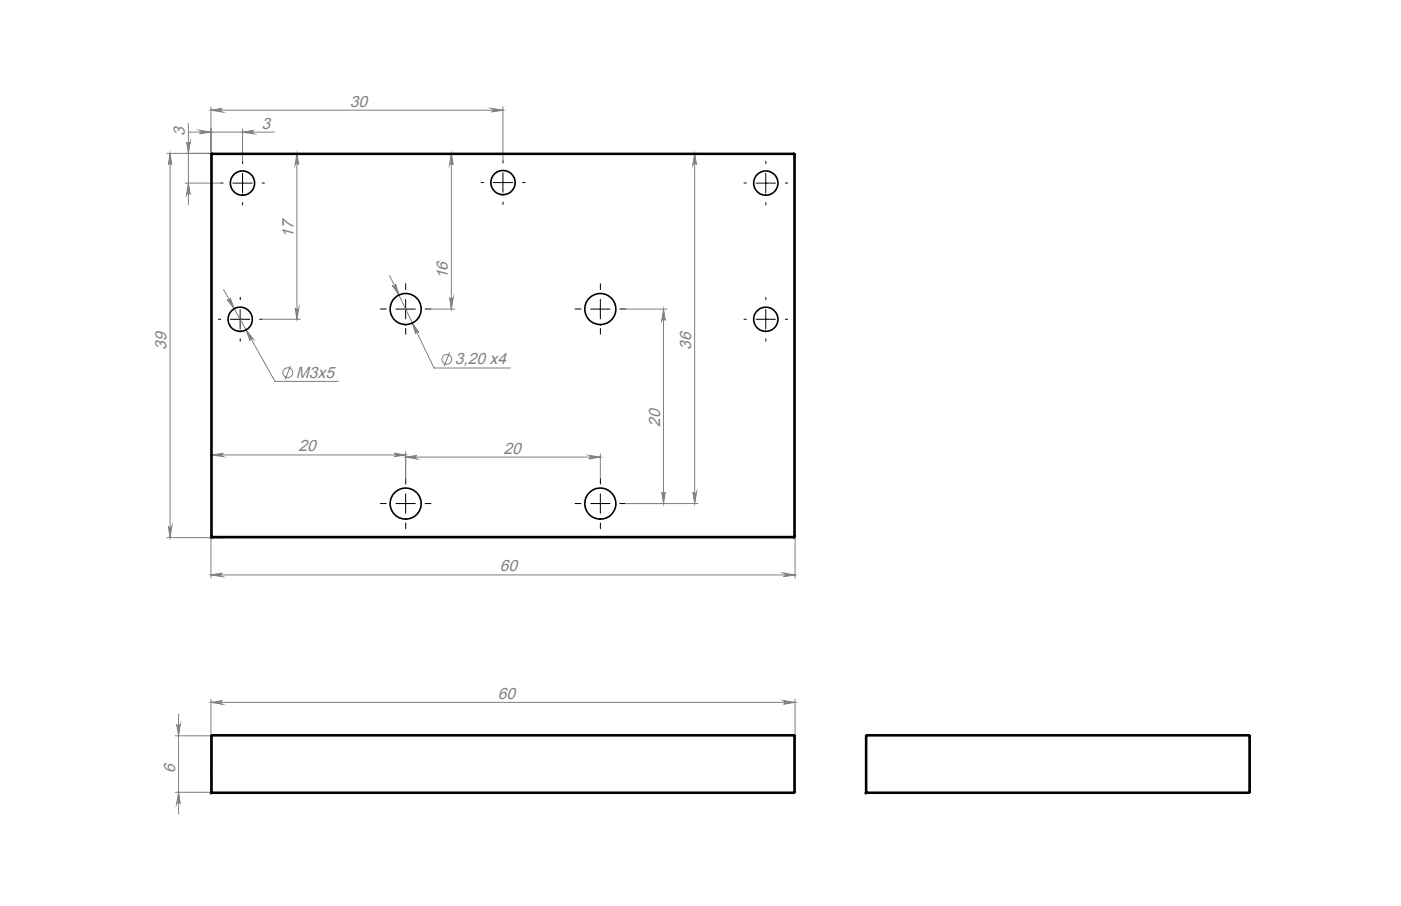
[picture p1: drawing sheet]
<svg xmlns="http://www.w3.org/2000/svg" width="432mm" height="279mm" viewBox="0 0 432 279" stroke-linecap="round" stroke-linejoin="round" font-family="sans-serif">
<defs><g id="words">
<g font-size="5" fill="#808080">
<text x="107.8" y="32.9">30</text>
<text x="80.6" y="39.6">3</text>
<text x="57" y="42.1" transform="rotate(-90 57 42.1)">3</text>
<text x="90.5" y="73.3" transform="rotate(-90 90.5 73.3)">17</text>
<text x="138.1" y="86.1" transform="rotate(-90 138.1 86.1)">16</text>
<text x="51.4" y="108" transform="rotate(-90 51.4 108)">39</text>
<text x="213" y="108" transform="rotate(-90 213 108)">36</text>
<text x="140.2" y="112.4">3,20 x4</text>
<text x="91.2" y="116.5">M3x5</text>
<text x="203.4" y="131.6" transform="rotate(-90 203.4 131.6)">20</text>
<text x="92" y="139.2">20</text>
<text x="155.2" y="139.9">20</text>
<text x="154.1" y="176.2">60</text>
<text x="153.5" y="215.5">60</text>
<text x="54" y="238.5" transform="rotate(-90 54 238.5)">6</text>
</g>
</g></defs>
<g fill="none" stroke="#808080" stroke-width=".31">
<path d="M58.1 38.1v25.1M65 34l3.5-.6a.55 .55 0 0 0-.5 .6 .55 .55 0 0 0 .5 .5zM65 33v14.6M65 34h90M74.8 39.7v10M151.5 33.4l3.5 .6-3.5 .5a.55 .55 0 0 0 .5-.5 .55 .55 0 0 0-.5-.6zM155 33v16.5M51.4 47.3h13.9M52.4 47.3l.6 3.5a.53 .53 0 0 0-.6-.5 .53 .53 0 0 0-.5 .5zM52.4 47.3v118.5M57.1 56.5h10.9M57.5 43.8a.55 .55 0 0 0 .6 .5 .55 .55 0 0 0 .5-.5l-.5 3.5z"/>
<path d="M58.1 56.5l.5 3.5a.55 .55 0 0 0-.5-.5 .55 .55 0 0 0-.6 .5zM58.3 40.7h26.3M61.5 40.2l3.5 .5-3.5 .6a.55 .55 0 0 0 .5-.6 .55 .55 0 0 0-.5-.5zM74.8 40.7l3.4-.5a.55 .55 0 0 0-.5 .5 .55 .55 0 0 0 .5 .6zM91.5 47.3l.6 3.5a.55 .55 0 0 0-.6-.5 .55 .55 0 0 0-.5 .5zM91.5 47.3v51.2M139.1 47.3l.6 3.5a.55 .55 0 0 0-.6-.5 .55 .55 0 0 0-.5 .5zM139.1 47.3v48M214.1 47.3l.6 3.5a.55 .55 0 0 0-.6-.5 .55 .55 0 0 0-.5 .5zM214.1 47.3v108M68.9 89.3l15.8 28.3h19.6M70 92.4a.53 .53 0 0 0 .8 .2 .53 .53 0 0 0 .1-.7l1.3 3.3z"/>
<path d="M80.8 98.5h11.7M91 95a.55 .55 0 0 0 .5 .5 .55 .55 0 0 0 .6-.5l-.6 3.5zM120.1 84.9l13.7 28.6h23.5M120.9 88.1a.55 .55 0 0 0 .7 .2 .55 .55 0 0 0 .3-.7l1 3.4zM127.1 99.6l2 3a.55 .55 0 0 0-.7-.3 .55 .55 0 0 0-.3 .7zM132.8 95.3h7.3M138.6 91.8a.55 .55 0 0 0 .5 .5 .55 .55 0 0 0 .6-.5l-.6 3.5zM192.8 95.3h12.7M204.5 95.3v60M204.5 95.3l.5 3.5a.53 .53 0 0 0-.5-.5 .53 .53 0 0 0-.5 .5zM75.8 101.7l2.2 2.8a.55 .55 0 0 0-.7-.1 .55 .55 0 0 0-.2 .7zM89.6 112.8l-1.8 4.3"/>
<path d="M138.6 108.7l-1.7 4.3M121.5 139.8l3.5 .5-3.5 .5a.53 .53 0 0 0 .5-.5 .53 .53 0 0 0-.5-.5zM125 139.3v8.2M185 140v7.5M65.3 140.3l3.5-.5a.53 .53 0 0 0-.5 .5 .53 .53 0 0 0 .5 .5zM65.3 140.3h59.7M125 141l3.5-.6a.55 .55 0 0 0-.5 .6 .55 .55 0 0 0 .5 .5zM125 141h60M181.5 140.4l3.5 .6-3.5 .5a.55 .55 0 0 0 .5-.5 .55 .55 0 0 0-.5-.6zM204 151.8a.53 .53 0 0 0 .5 .5 .53 .53 0 0 0 .5-.5l-.5 3.5zM213.6 151.8a.55 .55 0 0 0 .5 .5 .55 .55 0 0 0 .6-.5l-.6 3.5zM215.1 155.3h-22.3"/>
<path d="M51.4 165.8h14.1M51.9 162.3a.53 .53 0 0 0 .5 .5 .53 .53 0 0 0 .6-.5l-.6 3.5zM64.7 165.5l.7 .7M65 177.3l3.5-.6a.55 .55 0 0 0-.5 .6 .55 .55 0 0 0 .5 .5zM65 165.3v13M65 177.3h180M65.4 165.5l-.7 .7M241.5 176.7l3.5 .6-3.5 .5a.55 .55 0 0 0 .5-.5 .55 .55 0 0 0-.5-.6zM245 165.5v12.8M65 216.6l3.5-.5a.55 .55 0 0 0-.5 .5 .55 .55 0 0 0 .5 .6zM65 215.6v29.5M65 216.6h180"/>
<path d="M241.5 216.1l3.5 .5-3.5 .6a.55 .55 0 0 0 .5-.6 .55 .55 0 0 0-.5-.5zM245 215.6v28.7M54 226.9h11M54.5 223.4a.55 .55 0 0 0 .5 .5 .55 .55 0 0 0 .6-.5l-.6 3.5zM55 220.2v30.8M54 244.3h11M55 244.3l.6 3.5a.55 .55 0 0 0-.6-.5 .55 .55 0 0 0-.5 .5zM64.5 244.6h1M64.7 244.3l.7 .7M65.4 244.3l-.7 .7M266.3 244.6h1M266.5 244.3l.7 .7"/>
<path d="M266.8 244.1v1M267.2 244.3l-.7 .7"/>
<circle cx="88.7" cy="114.9" r="1.51"/>
<circle cx="137.7" cy="110.8" r="1.51"/>
</g>
<path d="M64.9 165.8h.2zM65 165.8h.1M65 165.8h3.6M68.6 165.8h-.4h.4M65 237.5l.1 .4h-.2zM65 237.5v7.1h3.6M266.8 237.5v.4v-.4M266.8 237.5v7.1M68.2 244.5l.4 .1-.4 .1zM266.8 244.5v.2zM266.8 244.6h.1" fill="none" stroke="#00f" stroke-width=".31"/>
<g fill="none" stroke="#000" stroke-width=".31" stroke-dasharray="15.2 1.3 1.3 1.3">
<path d="M68.8 56.4h-.8M74.8 50.4v-.7M80.8 56.4h.7M149 56.3h-.7M155 50.3v-.8M161 56.3h.8M230 56.4h-.7M236 50.4v-.7M242 56.4h.8M74.8 62.4v.8M155 62.3v.7M236 62.4v.8"/>
<path d="M68 98.4h-.7M74 92.4v-.7M80 98.4h.8M119 95.3h-1.8M125 89.3v-1.8M131 95.3h1.8M179 95.3h-1.8M185 89.3v-1.8M191 95.3h1.8M230 98.4h-.7M236 92.4v-.7M242 98.4h.8"/>
<path d="M74 104.4v.8M125 101.3v1.8M185 101.3v1.8M236 104.4v.8M119 155.3h-1.8M125 149.3v-1.8M131 155.3h1.8M179 155.3h-1.8M185 149.3v-1.8M191 155.3h1.8M125 161.3v1.8M185 161.3v1.8"/>
</g>
<g fill="none" stroke="#000" stroke-width=".31">
<path d="M71.8 56.5h6M74.8 53.5v6M152 56.3h6M155 53.3v6M233 56.5h6M236 53.5v6M71 98.5h6M74 95.5v6M122 95.3h6M125 92.3v6M182 95.3h6M185 92.3v6"/>
<path d="M233 98.5h6M236 95.5v6M122 155.3h6M125 152.3v6M182 155.3h6M185 152.3v6"/>
</g>
<g fill="#00f">
<path d="M68.2 165.8h.4zM64.9 165.8h.2z"/>
<path d="M68.2 244.5l.4 .1-.4 .1zM65 237.5l.1 .4h-.2z"/>
<path d="M266.8 244.5v.2zM266.8 237.5v.4z"/>
</g>
<g fill="#808080">
<path d="M61.5 40.2l3.5 .5-3.5 .6a.55 .55 0 0 0 .5-.6 .55 .55 0 0 0-.5-.5zM74.8 40.7l3.4-.5a.55 .55 0 0 0-.5 .5 .55 .55 0 0 0 .5 .6zM125 141l3.5-.6a.55 .55 0 0 0-.5 .6 .55 .55 0 0 0 .5 .5zM181.5 140.4l3.5 .6-3.5 .5a.55 .55 0 0 0 .5-.5 .55 .55 0 0 0-.5-.6zM120.9 88.1l2 2.9-1-3.4a.55 .55 0 0 1-.3 .7 .55 .55 0 0 1-.7-.2zM127.1 99.6l1 3.4a.55 .55 0 0 1 .3-.7 .55 .55 0 0 1 .7 .3zM70 92.4l2.2 2.8-1.3-3.3a.53 .53 0 0 1-.2 .7 .53 .53 0 0 1-.7-.2zM75.8 101.7l1.3 3.4a.55 .55 0 0 1 .2-.7 .55 .55 0 0 1 .7 .1zM65 34l3.5-.6a.55 .55 0 0 0-.5 .6 .55 .55 0 0 0 .5 .5zM151.5 33.4l3.5 .6-3.5 .5a.55 .55 0 0 0 .5-.5 .55 .55 0 0 0-.5-.6z"/>
<path d="M65 177.3l3.5-.6a.55 .55 0 0 0-.5 .6 .55 .55 0 0 0 .5 .5zM241.5 176.7l3.5 .6-3.5 .5a.55 .55 0 0 0 .5-.5 .55 .55 0 0 0-.5-.6z"/>
<path d="M121.5 139.8l3.5 .5-3.5 .5a.53 .53 0 0 0 .5-.5 .53 .53 0 0 0-.5-.5zM65.3 140.3l3.5-.5a.53 .53 0 0 0-.5 .5 .53 .53 0 0 0 .5 .5z"/>
<path d="M51.9 162.3a.53 .53 0 0 0 .5 .5 .53 .53 0 0 0 .6-.5l-.6 3.5zM52.4 47.3l.6 3.5a.53 .53 0 0 0-.6-.5 .53 .53 0 0 0-.5 .5zM58.1 56.5l.5 3.5a.55 .55 0 0 0-.5-.5 .55 .55 0 0 0-.6 .5zM57.5 43.8a.55 .55 0 0 0 .6 .5 .55 .55 0 0 0 .5-.5l-.5 3.5zM91 95a.55 .55 0 0 0 .5 .5 .55 .55 0 0 0 .6-.5l-.6 3.5zM91.5 47.3l.6 3.5a.55 .55 0 0 0-.6-.5 .55 .55 0 0 0-.5 .5zM138.6 91.8a.55 .55 0 0 0 .5 .5 .55 .55 0 0 0 .6-.5l-.6 3.5zM139.1 47.3l.6 3.5a.55 .55 0 0 0-.6-.5 .55 .55 0 0 0-.5 .5zM213.6 151.8a.55 .55 0 0 0 .5 .5 .55 .55 0 0 0 .6-.5l-.6 3.5zM214.1 47.3l.6 3.5a.55 .55 0 0 0-.6-.5 .55 .55 0 0 0-.5 .5z"/>
<path d="M204.5 95.3l.5 3.5a.53 .53 0 0 0-.5-.5 .53 .53 0 0 0-.5 .5zM204 151.8a.53 .53 0 0 0 .5 .5 .53 .53 0 0 0 .5-.5l-.5 3.5zM54.5 223.4a.55 .55 0 0 0 .5 .5 .55 .55 0 0 0 .6-.5l-.6 3.5zM55 244.3l.6 3.5a.55 .55 0 0 0-.6-.5 .55 .55 0 0 0-.5 .5z"/>
<path d="M65 216.6l3.5-.5a.55 .55 0 0 0-.5 .5 .55 .55 0 0 0 .5 .6zM241.5 216.1l3.5 .5-3.5 .6a.55 .55 0 0 0 .5-.6 .55 .55 0 0 0-.5-.5z"/>
</g>
<g fill="none" stroke="#000" stroke-width=".5">
<path d="M65 47.6h180M65 47.6v117.9M65.3 47.3v118.5M65.3 47.3h179.4M65.3 47.3l-.3 .3M244.7 47.3v118.5M244.7 47.3l.3 .3M245 47.6v117.9M65 165.5l.3 .3M65 165.5h180M65.3 165.8h179.4M245 165.5l-.3 .3"/>
<path d="M65 226.9v17.4M65 226.9h180M65.3 226.6v18M65.3 226.6l-.3 .3M65.3 226.6h179.4M244.7 226.6v18M244.7 226.6l.3 .3M245 226.9v17.4M266.8 226.9h118.5M266.8 226.9v17.4M267.1 226.6h117.9M267.1 226.6l-.3 .3"/>
<path d="M267.1 226.6v18M385 226.6v18M385 226.6l.3 .3M385.3 226.9v17.4M65 244.3h180M65 244.3l.3 .3M65.3 244.6h179.4M245 244.3l-.3 .3M266.8 244.3h118.5M266.8 244.3l.3 .3M267.1 244.6h117.9M385.3 244.3l-.3 .3"/>
<circle cx="74.7" cy="56.5" r="3.8"/>
<circle cx="155" cy="56.3" r="3.7"/>
<circle cx="236" cy="56.5" r="3.8"/>
<circle cx="74" cy="98.5" r="3.7"/>
<circle cx="125" cy="95.3" r="4.8"/>
<circle cx="185" cy="95.3" r="4.8"/>
<circle cx="236" cy="98.5" r="3.7"/>
<circle cx="125" cy="155.3" r="4.8"/>
<circle cx="185" cy="155.3" r="4.8"/>
</g>
<use href="#words"/>
</svg>
